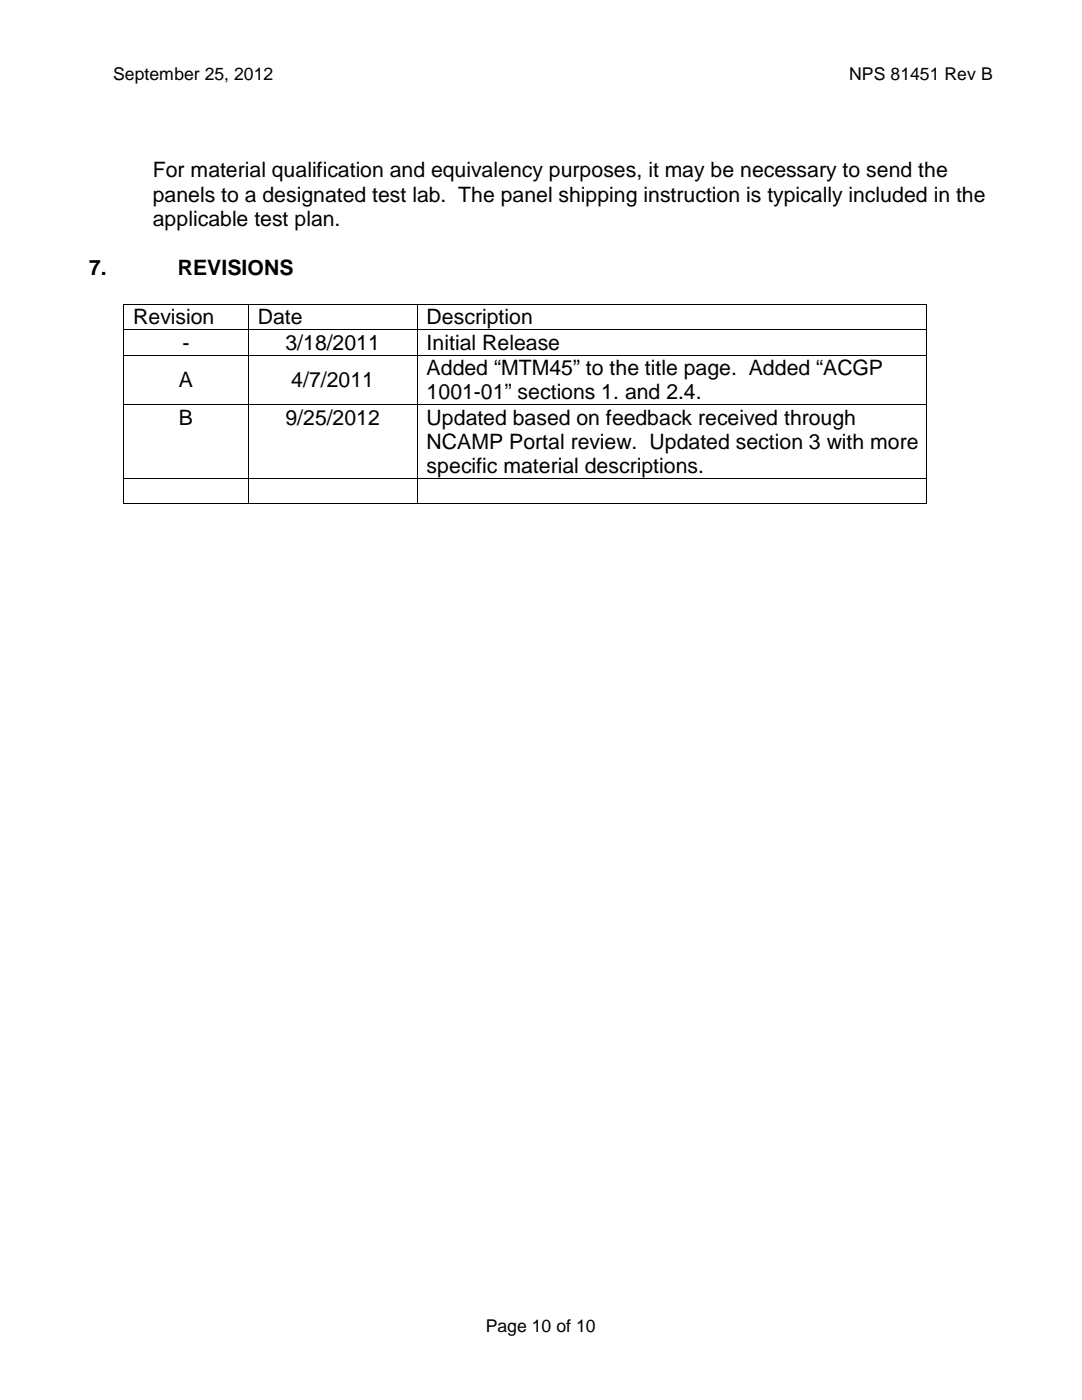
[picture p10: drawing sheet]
<svg xmlns="http://www.w3.org/2000/svg" width="216mm" height="279mm" viewBox="0 0 216 279" stroke-linecap="round" stroke-linejoin="round" font-family="sans-serif">
<defs><g id="words">
<g font-size="4.2">
<text x="30.5" y="35.3">For material qualification and equivalency purposes, it may be necessary to send the</text>
<text x="30.5" y="40.2">panels to a designated test lab. The panel shipping instruction is typically included in the</text>
<text x="30.5" y="45.1">applicable test plan.</text>
<text x="17.8" y="54.8">7.</text>
<text x="35.5" y="54.8">REVISIONS</text>
<text x="26.6" y="64.7">Revision</text>
<text x="51.4" y="64.7">Date</text>
<text x="85.1" y="64.7">Description</text>
<text x="36.4" y="69.8">-</text>
<text x="56.9" y="69.8">3/18/2011</text>
<text x="85.1" y="69.8">Initial Release</text>
<text x="35.7" y="77.3">A</text>
<text x="58.1" y="77.3">4/7/2011</text>
<text x="85.1" y="74.8">Added “MTM45” to the title page. Added “ACGP</text>
<text x="85.1" y="79.7">1001-01” sections 1. and 2.4.</text>
<text x="35.7" y="84.8">B</text>
<text x="56.9" y="84.8">9/25/2012</text>
<text x="85.1" y="84.8">Updated based on feedback received through</text>
<text x="85.1" y="89.6">NCAMP Portal review. Updated section 3 with more</text>
<text x="85.1" y="94.5">specific material descriptions.</text>
</g>
<g font-size="3.5">
<text x="22.6" y="16">September 25, 2012</text>
<text x="169.4" y="16">NPS 81451 Rev B</text>
<text x="96.9" y="265.9">Page 10 of 10</text>
</g>
</g></defs>
<g fill="#000">
<path d="M24.6 60.7h.2v.1h-.2z" fill-rule="evenodd"/>
<path d="M24.6 60.7h.2v.1h-.2z" fill-rule="evenodd"/>
<path d="M24.6 65.7h.2v.2h-.2z" fill-rule="evenodd"/>
<path d="M24.6 70.8h.2v.2h-.2z" fill-rule="evenodd"/>
<path d="M49.4 60.7h.2v.1h-.2z" fill-rule="evenodd"/>
<path d="M49.4 65.7h.2v.2h-.2z" fill-rule="evenodd"/>
<path d="M49.4 70.8h.2v.2h-.2z" fill-rule="evenodd"/>
<path d="M83.1 60.7h.2v.1h-.2z" fill-rule="evenodd"/>
<path d="M83.1 65.7h.2v.2h-.2z" fill-rule="evenodd"/>
<path d="M83.1 70.8h.2v.2h-.2z" fill-rule="evenodd"/>
<path d="M184.7 60.7h.2v.1h-.2z" fill-rule="evenodd"/>
<path d="M184.7 60.7h.2v.1h-.2z" fill-rule="evenodd"/>
<path d="M184.7 65.7h.2v.2h-.2z" fill-rule="evenodd"/>
<path d="M184.7 70.8h.2v.2h-.2z" fill-rule="evenodd"/>
<path d="M24.6 80.7h.2v.2h-.2z" fill-rule="evenodd"/>
<path d="M24.6 95.5h.2v.1h-.2z" fill-rule="evenodd"/>
<path d="M49.4 80.7h.2v.2h-.2z" fill-rule="evenodd"/>
<path d="M49.4 95.5h.2v.1h-.2z" fill-rule="evenodd"/>
<path d="M83.1 80.7h.2v.2h-.2z" fill-rule="evenodd"/>
<path d="M83.1 95.5h.2v.1h-.2z" fill-rule="evenodd"/>
<path d="M184.7 80.7h.2v.2h-.2z" fill-rule="evenodd"/>
<path d="M184.7 95.5h.2v.1h-.2z" fill-rule="evenodd"/>
<path d="M24.6 100.5h.2v.2h-.2z" fill-rule="evenodd"/>
<path d="M24.6 100.5h.2v.2h-.2z" fill-rule="evenodd"/>
<path d="M49.4 100.5h.2v.2h-.2z" fill-rule="evenodd"/>
<path d="M83.1 100.5h.2v.2h-.2z" fill-rule="evenodd"/>
<path d="M184.7 100.5h.2v.2h-.2z" fill-rule="evenodd"/>
<path d="M184.7 100.5h.2v.2h-.2z" fill-rule="evenodd"/>
</g>
<g fill="none" stroke="#000" stroke-width=".2">
<path d="M24.7 60.8v4.9M24.7 65.9v4.9M24.7 71v9.7M24.8 60.7h24.6M24.8 65.8h24.6M24.8 70.9h24.6M49.5 60.8v4.9M49.5 65.9v4.9M49.5 71v9.7M49.6 60.7h33.5M49.6 65.8h33.5M49.6 70.9h33.5"/>
<path d="M83.2 60.8v4.9M83.2 65.9v4.9M83.2 71v9.7M83.3 60.7h101.4M83.3 65.8h101.4M83.3 70.9h101.4M184.8 60.8v4.9M184.8 65.9v4.9M184.8 71v9.7M24.7 80.9v14.6M24.7 95.6v4.9M24.8 80.8h24.6"/>
<path d="M24.8 95.5h24.6M49.5 80.9v14.6M49.5 95.6v4.9M49.6 80.8h33.5M49.6 95.5h33.5M83.2 80.9v14.6M83.2 95.6v4.9M83.3 80.8h101.4M83.3 95.5h101.4M184.8 80.9v14.6M184.8 95.6v4.9M24.8 100.6h24.6"/>
<path d="M49.6 100.6h33.5M83.3 100.6h101.4"/>
</g>
<use href="#words"/>
</svg>
